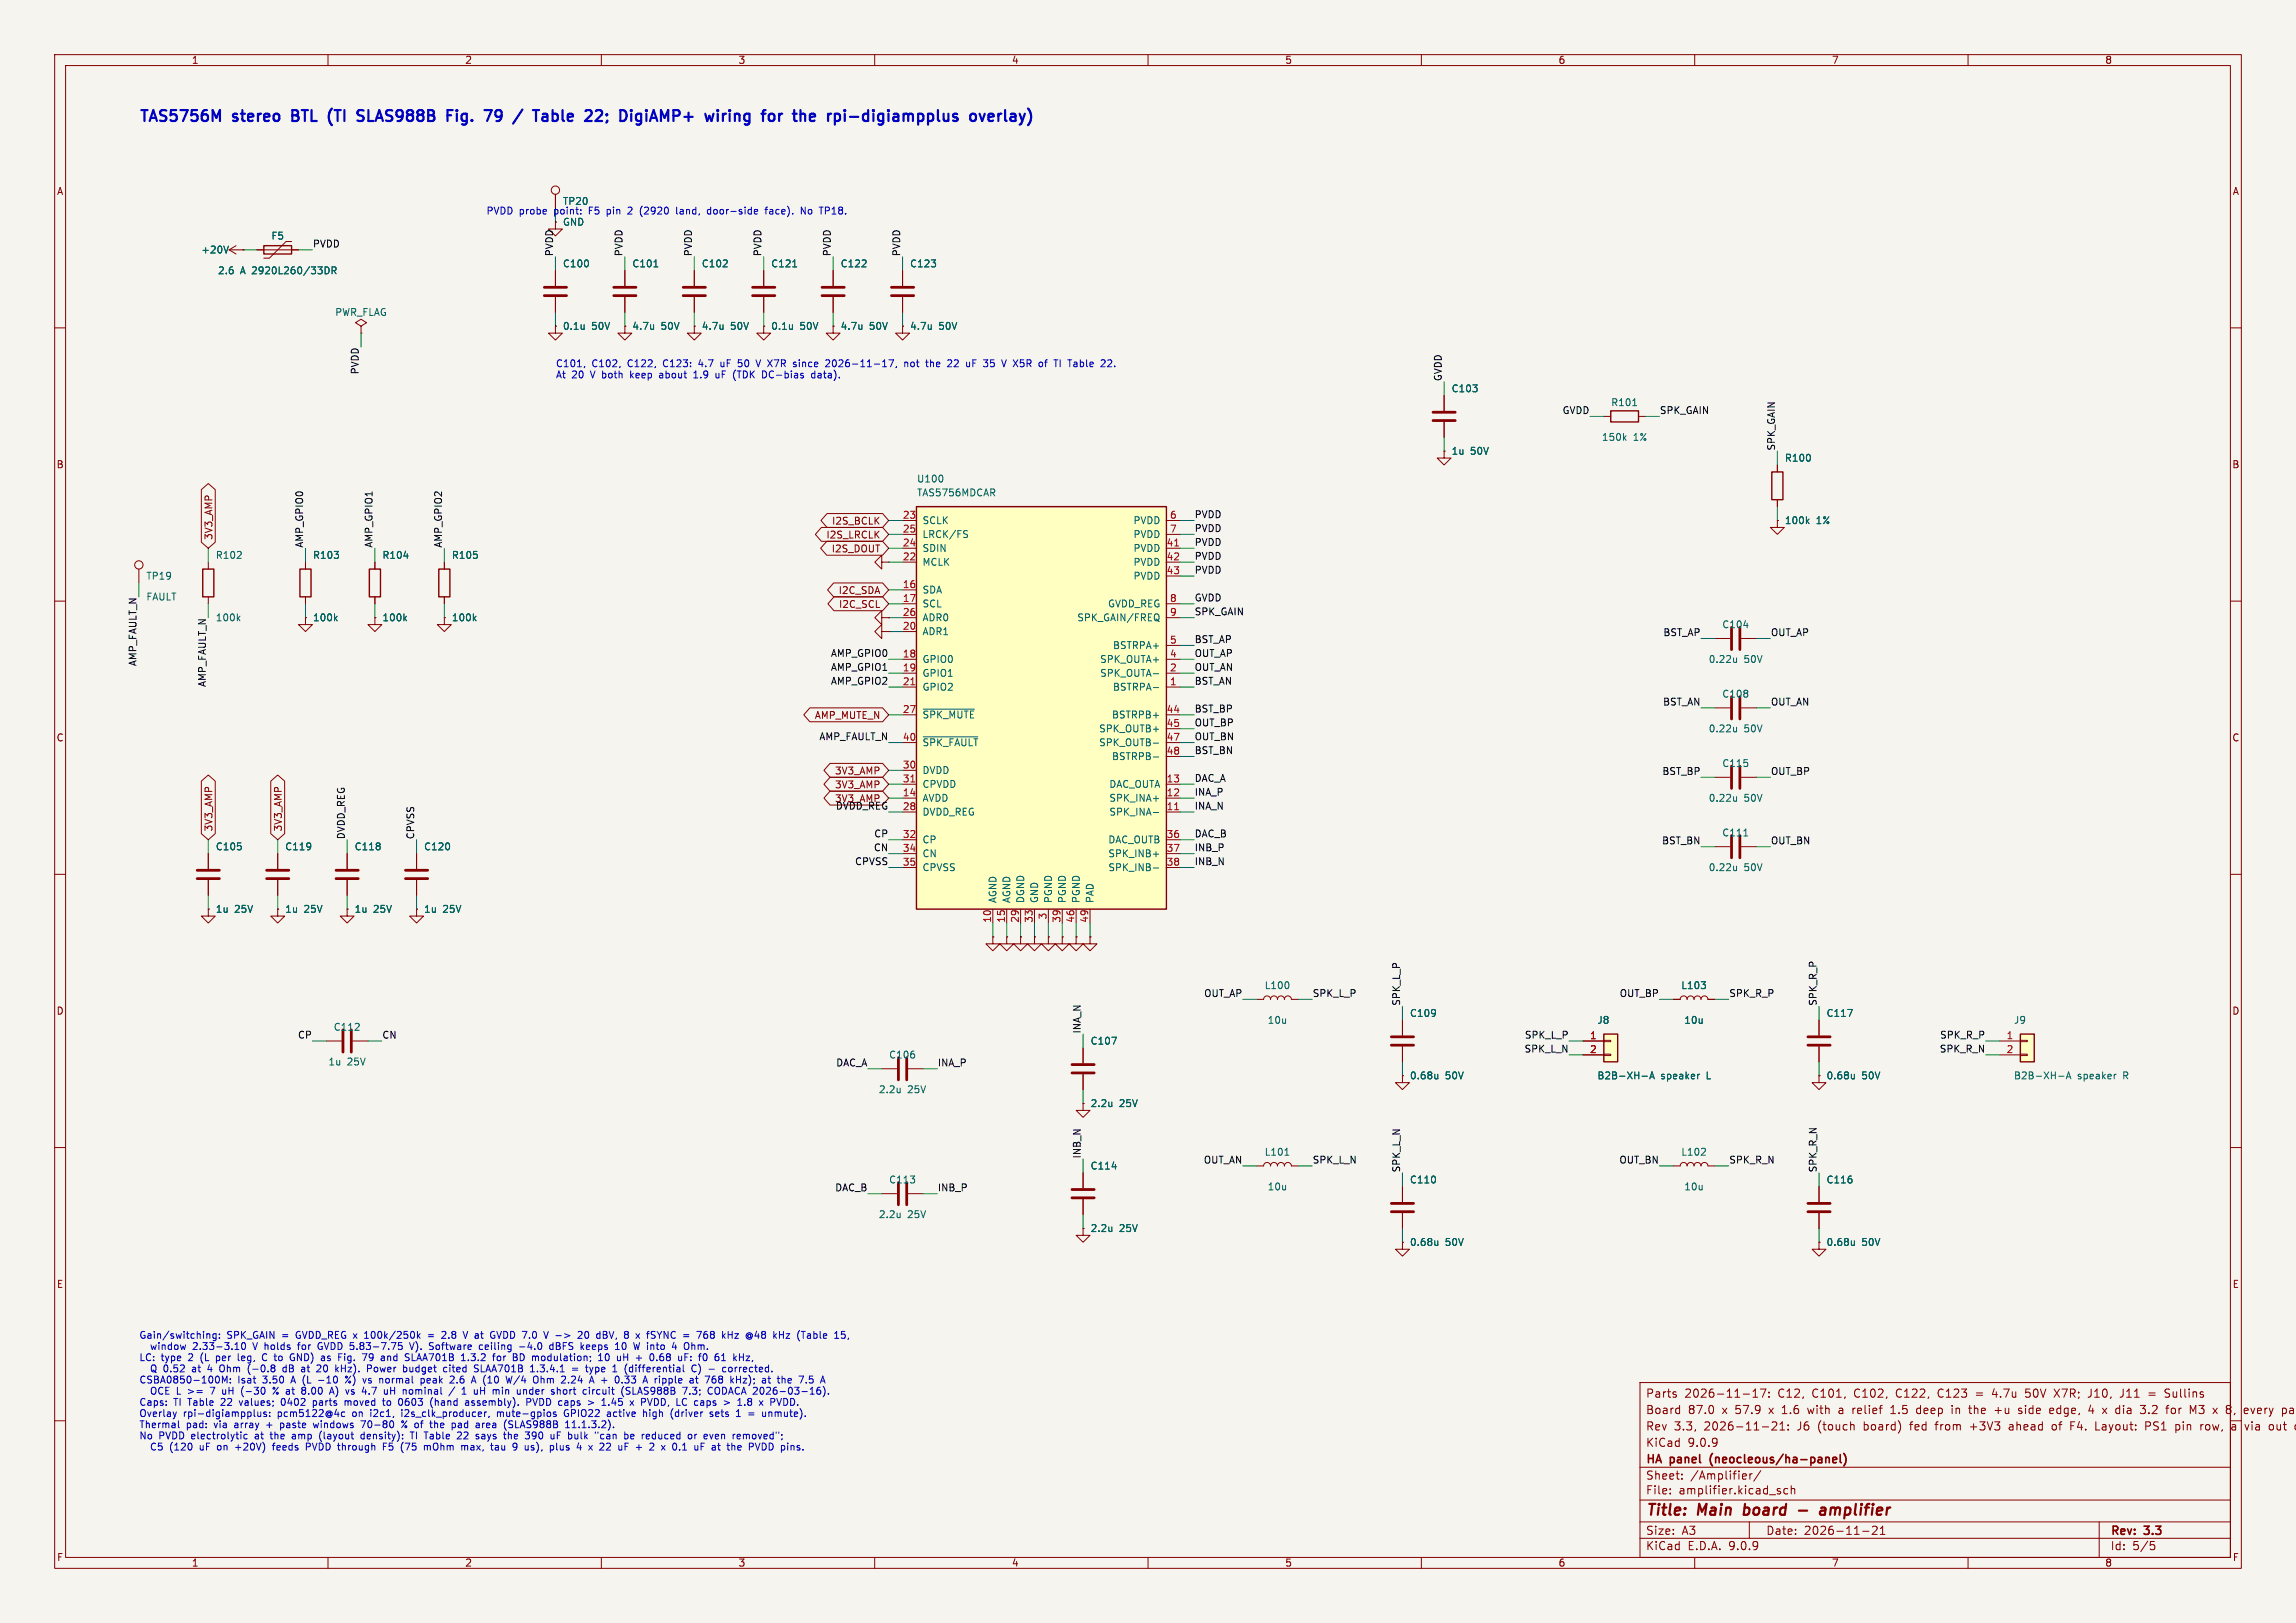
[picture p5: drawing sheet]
<svg xmlns="http://www.w3.org/2000/svg" width="420mm" height="297mm" viewBox="0 0 420 297" stroke-linecap="round" stroke-linejoin="round" font-family="sans-serif">
<defs><g id="words">
<g font-size="2.8" fill="#0000c2">
<text x="25.4" y="23.3">TAS5756M</text>
<text x="42.8" y="23.3">stereo</text>
<text x="54.3" y="23.3">BTL</text>
<text x="61.8" y="23.3">(TI</text>
<text x="67.9" y="23.3">SLAS988B</text>
<text x="85.1" y="23.3">Fig.</text>
<text x="99" y="23.3">/</text>
<text x="103.4" y="23.3">Table</text>
<text x="113.6" y="23.3">22;</text>
<text x="120.7" y="23.3">DigiAMP+</text>
<text x="137.2" y="23.3">wiring</text>
<text x="148.4" y="23.3">for</text>
<text x="154.9" y="23.3">the</text>
<text x="161.9" y="23.3">rpi-digiampplus</text>
<text x="188.8" y="23.3">overlay)</text>
</g>
<g font-size="2.8" fill="#840000">
<text x="301" y="277.9">Title:</text>
<text x="310.6" y="277.9">Main</text>
<text x="319.8" y="277.9">board</text>
<text x="335.4" y="277.9">amplifier</text>
</g>
<g font-size="2.1" fill="#840000">
<text x="301" y="256">Parts</text>
<text x="308.1" y="256">2026-11-17:</text>
<text x="325.3" y="256">C12,</text>
<text x="331.7" y="256">C101,</text>
<text x="339.5" y="256">C102,</text>
<text x="347.3" y="256">C122,</text>
<text x="355.1" y="256">C123</text>
<text x="362.2" y="256">=</text>
<text x="365.3" y="256">4.7u</text>
<text x="371.5" y="256">50V</text>
<text x="377" y="256">X7R;</text>
<text x="383.4" y="256">J10,</text>
<text x="389.4" y="256">J11</text>
<text x="394.7" y="256">=</text>
<text x="397.8" y="256">Sullins</text>
<text x="301" y="262">Rev</text>
<text x="301" y="259">Board</text>
<text x="306.2" y="262">3.3,</text>
<text x="308.8" y="259">87.0</text>
<text x="311.8" y="262">2026-11-21:</text>
<text x="315.1" y="259">x</text>
<text x="317.6" y="259">57.9</text>
<text x="323.9" y="259">x</text>
<text x="326.4" y="259">1.6</text>
<text x="329" y="262">J6</text>
<text x="331.3" y="259">with</text>
<text x="332.8" y="262">(touch</text>
<text x="337.1" y="259">a</text>
<text x="339.7" y="259">relief</text>
<text x="341.3" y="262">board)</text>
<text x="346.9" y="259">1.5</text>
<text x="350" y="262">fed</text>
<text x="351.8" y="259">deep</text>
<text x="354.8" y="262">from</text>
<text x="358.4" y="259">in</text>
<text x="361.2" y="262">+3V3</text>
<text x="361.7" y="259">the</text>
<text x="366.5" y="259">+u</text>
<text x="368.5" y="262">ahead</text>
<text x="371" y="259">side</text>
<text x="376.6" y="262">of</text>
<text x="376.9" y="259">edge,</text>
<text x="380.1" y="262">F4.</text>
<text x="384.2" y="259">4</text>
<text x="384.8" y="262">Layout:</text>
<text x="386.9" y="259">x</text>
<text x="389.5" y="259">dia</text>
<text x="394.1" y="262">PS1</text>
<text x="394.2" y="259">3.2</text>
<text x="399.1" y="259">for</text>
<text x="399.8" y="262">pin</text>
<text x="403.5" y="259">M3</text>
<text x="404.5" y="262">row,</text>
<text x="407.9" y="259">x</text>
<text x="410.4" y="262">a</text>
<text x="410.5" y="259">8,</text>
<text x="413" y="262">via</text>
<text x="413.9" y="259">every</text>
<text x="417.5" y="262">out</text>
<text x="301" y="268.2">HA</text>
<text x="301" y="265">KiCad</text>
<text x="305.6" y="268.2">panel</text>
<text x="308.7" y="265">9.0.9</text>
<text x="313.5" y="268.2">(neocleous/ha-panel)</text>
<text x="301" y="273.7">File:</text>
<text x="301" y="271">Sheet:</text>
<text x="307.1" y="273.7">amplifier.kicad_sch</text>
<text x="309.2" y="271">/Amplifier/</text>
<text x="301" y="281.1">Size:</text>
<text x="307.6" y="281.1">A3</text>
<text x="323" y="281.1">Date:</text>
<text x="330" y="281.1">2026-11-21</text>
<text x="386" y="281.3">Rev:</text>
<text x="392.4" y="281.3">3.3</text>
<text x="301" y="283.9">KiCad</text>
<text x="308.7" y="283.9">E.D.A.</text>
<text x="316.3" y="283.9">9.0.9</text>
<text x="386" y="283.9">Id:</text>
<text x="390.1" y="283.9">5/5</text>
</g>
<g font-size="1.8" fill="#840000">
<text x="35" y="11.9">1</text>
<text x="85" y="11.9">2</text>
<text x="135" y="11.9">3</text>
<text x="185" y="11.9">4</text>
<text x="235" y="11.9">5</text>
<text x="285" y="11.9">6</text>
<text x="335" y="11.9">7</text>
<text x="385" y="11.9">8</text>
<text x="10.3" y="35.9">A</text>
<text x="408.3" y="35.9">A</text>
<text x="10.3" y="85.9">B</text>
<text x="408.2" y="85.9">B</text>
<text x="39.1" y="98.9" transform="rotate(-90 39.1 98.9)">3V3_AMP</text>
<text x="151.1" y="98.7">I2S_LRCLK</text>
<text x="152" y="101.3">I2S_DOUT</text>
<text x="152.1" y="96.2">I2S_BCLK</text>
<text x="153.3" y="108.9">I2C_SDA</text>
<text x="153.4" y="111.4">I2C_SCL</text>
<text x="149" y="131.8">AMP_MUTE_N</text>
<text x="10.3" y="135.9">C</text>
<text x="408.2" y="135.9">C</text>
<text x="152.6" y="141.9">3V3_AMP</text>
<text x="152.6" y="144.5">3V3_AMP</text>
<text x="39.1" y="152.2" transform="rotate(-90 39.1 152.2)">3V3_AMP</text>
<text x="51.8" y="152.2" transform="rotate(-90 51.8 152.2)">3V3_AMP</text>
<text x="10.3" y="185.9">D</text>
<text x="408.2" y="185.9">D</text>
<text x="10.3" y="235.9">E</text>
<text x="408.3" y="235.9">E</text>
<text x="10.3" y="285.9">F</text>
<text x="35" y="286.9">1</text>
<text x="85" y="286.9">2</text>
<text x="135" y="286.9">3</text>
<text x="185" y="286.9">4</text>
<text x="235" y="286.9">5</text>
<text x="285" y="286.9">6</text>
<text x="335" y="286.9">7</text>
<text x="385" y="286.9">8</text>
<text x="408.3" y="285.9">F</text>
</g>
<g font-size="1.8" fill="#0000c2">
<text x="88.9" y="39.6">PVDD probe</text>
<text x="101.5" y="39.6">point:</text>
<text x="108" y="39.6">F5</text>
<text x="111.5" y="39.6">pin</text>
<text x="115.6" y="39.6">2</text>
<text x="117.9" y="39.6">(2920</text>
<text x="124.8" y="39.6">land,</text>
<text x="130.7" y="39.6">door-side</text>
<text x="141.5" y="39.6">face).</text>
<text x="148.2" y="39.6">No</text>
<text x="151.9" y="39.6">TP18.</text>
<text x="101.6" y="67.5">C101,</text>
<text x="101.6" y="69.6">At</text>
<text x="104.6" y="69.6">20</text>
<text x="108.2" y="69.6">V both</text>
<text x="108.3" y="67.5">C102,</text>
<text x="114.9" y="67.5">C122,</text>
<text x="115.8" y="69.6">keep</text>
<text x="121.3" y="69.6">about</text>
<text x="121.6" y="67.5">C123:</text>
<text x="127.8" y="69.6">1.9</text>
<text x="128.3" y="67.5">4.7</text>
<text x="132" y="69.6">uF</text>
<text x="132.5" y="67.5">uF</text>
<text x="135.4" y="69.6">(TDK</text>
<text x="135.9" y="67.5">50</text>
<text x="139.5" y="67.5">V X7R</text>
<text x="140.9" y="69.6">DC-bias</text>
<text x="146.6" y="67.5">since</text>
<text x="150.1" y="69.6">data).</text>
<text x="152.7" y="67.5">2026-11-17,</text>
<text x="167.3" y="67.5">not</text>
<text x="171.5" y="67.5">the</text>
<text x="175.7" y="67.5">22</text>
<text x="179.3" y="67.5">uF</text>
<text x="182.7" y="67.5">35</text>
<text x="186.3" y="67.5">V X5R</text>
<text x="193.4" y="67.5">of</text>
<text x="196.4" y="67.5">TI Table</text>
<text x="25.4" y="245.3">Gain/switching:</text>
<text x="41.5" y="245.3">SPK_GAIN</text>
<text x="51.7" y="245.3">=</text>
<text x="54.4" y="245.3">GVDD_REG x</text>
<text x="67.4" y="245.3">100k/250k</text>
<text x="79.2" y="245.3">=</text>
<text x="81.9" y="245.3">2.8</text>
<text x="86.1" y="245.3">V at</text>
<text x="91.4" y="245.3">GVDD 7.0</text>
<text x="101.7" y="245.3">V -&gt;</text>
<text x="108.3" y="245.3">20</text>
<text x="111.8" y="245.3">dBV,</text>
<text x="117.1" y="245.3">8</text>
<text x="119.5" y="245.3">x</text>
<text x="121.7" y="245.3">fSYNC</text>
<text x="128.5" y="245.3">=</text>
<text x="131.2" y="245.3">768</text>
<text x="136" y="245.3">kHz</text>
<text x="140.6" y="245.3">@48</text>
<text x="145.8" y="245.3">kHz</text>
<text x="150.4" y="245.3">(Table</text>
<text x="25.4" y="249.4">LC:</text>
<text x="27.7" y="247.4">window</text>
<text x="27.7" y="251.5">Q 0.52</text>
<text x="29.5" y="249.4">type</text>
<text x="34.6" y="249.4">2</text>
<text x="35.6" y="247.4">2.33-3.10</text>
<text x="35.6" y="251.5">at</text>
<text x="37" y="249.4">(L</text>
<text x="38.7" y="251.5">4</text>
<text x="40" y="249.4">per</text>
<text x="41.1" y="251.5">Ohm</text>
<text x="44.2" y="249.4">leg,</text>
<text x="46.4" y="251.5">(-0.8</text>
<text x="46.8" y="247.4">V holds</text>
<text x="48.9" y="249.4">C to</text>
<text x="53" y="251.5">dB</text>
<text x="54.4" y="249.4">GND)</text>
<text x="55.4" y="247.4">for</text>
<text x="56.6" y="251.5">at</text>
<text x="59.2" y="247.4">GVDD 5.83-7.75</text>
<text x="59.7" y="251.5">20</text>
<text x="60.2" y="249.4">as</text>
<text x="63.3" y="251.5">kHz).</text>
<text x="63.6" y="249.4">Fig.</text>
<text x="68.2" y="249.4">79</text>
<text x="69.3" y="251.5">Power</text>
<text x="71.8" y="249.4">and</text>
<text x="76.1" y="251.5">budget</text>
<text x="76.4" y="249.4">SLAA701B</text>
<text x="76.5" y="247.4">V).</text>
<text x="80.2" y="247.4">Software</text>
<text x="83.6" y="251.5">cited</text>
<text x="86.9" y="249.4">1.3.2</text>
<text x="89.5" y="251.5">SLAA701B</text>
<text x="89.6" y="247.4">ceiling</text>
<text x="92.9" y="249.4">for</text>
<text x="96.7" y="249.4">BD</text>
<text x="97.1" y="247.4">-4.0</text>
<text x="100" y="251.5">1.3.4.1</text>
<text x="100.5" y="249.4">modulation;</text>
<text x="102.9" y="247.4">dBFS</text>
<text x="107.8" y="251.5">=</text>
<text x="108.7" y="247.4">keeps</text>
<text x="110.5" y="251.5">type</text>
<text x="112.8" y="249.4">10</text>
<text x="115.3" y="247.4">10</text>
<text x="115.6" y="251.5">1</text>
<text x="116.4" y="249.4">uH</text>
<text x="118" y="251.5">(differential</text>
<text x="118.9" y="247.4">W into</text>
<text x="120.1" y="249.4">+</text>
<text x="122.8" y="249.4">0.68</text>
<text x="126.3" y="247.4">4</text>
<text x="128.2" y="249.4">uF:</text>
<text x="128.7" y="247.4">Ohm.</text>
<text x="130.5" y="251.5">C)</text>
<text x="132.2" y="249.4">f0</text>
<text x="133.8" y="251.5">-</text>
<text x="135.3" y="249.4">61</text>
<text x="136.5" y="251.5">corrected.</text>
<text x="138.9" y="249.4">kHz,</text>
<text x="25.4" y="253.5">CSBA0850-100M:</text>
<text x="25.4" y="257.6">Caps:</text>
<text x="27.7" y="255.5">OCE L &gt;=</text>
<text x="31.8" y="257.6">TI Table</text>
<text x="39.2" y="255.5">7</text>
<text x="40.7" y="257.6">22</text>
<text x="41.6" y="255.5">uH</text>
<text x="43.5" y="253.5">Isat</text>
<text x="44.3" y="257.6">values;</text>
<text x="45.2" y="255.5">(-30</text>
<text x="48.2" y="253.5">3.50</text>
<text x="51.2" y="255.5">% at</text>
<text x="52.1" y="257.6">0402</text>
<text x="53.6" y="253.5">A (L</text>
<text x="56.9" y="255.5">8.00</text>
<text x="58.1" y="257.6">parts</text>
<text x="58.9" y="253.5">-10</text>
<text x="62.3" y="255.5">A)</text>
<text x="64.1" y="253.5">%)</text>
<text x="64.1" y="257.6">moved</text>
<text x="65.4" y="255.5">vs</text>
<text x="67.5" y="253.5">vs</text>
<text x="68.6" y="255.5">4.7</text>
<text x="70.7" y="253.5">normal</text>
<text x="71.4" y="257.6">to</text>
<text x="72.8" y="255.5">uH</text>
<text x="74.4" y="257.6">0603</text>
<text x="76.4" y="255.5">nominal</text>
<text x="78.5" y="253.5">peak</text>
<text x="80.4" y="257.6">(hand</text>
<text x="84" y="253.5">2.6</text>
<text x="85.1" y="255.5">/</text>
<text x="87" y="257.6">assembly).</text>
<text x="87.6" y="255.5">1</text>
<text x="88.2" y="253.5">A (10</text>
<text x="90" y="255.5">uH</text>
<text x="93.7" y="255.5">min</text>
<text x="94.9" y="253.5">W/4</text>
<text x="98.3" y="255.5">under</text>
<text x="98.4" y="257.6">PVDD caps</text>
<text x="100.1" y="253.5">Ohm</text>
<text x="104.8" y="255.5">short</text>
<text x="105.4" y="253.5">2.24</text>
<text x="110.1" y="257.6">&gt;</text>
<text x="110.8" y="255.5">circuit</text>
<text x="110.8" y="253.5">A +</text>
<text x="112.8" y="257.6">1.45</text>
<text x="115.8" y="253.5">0.33</text>
<text x="118" y="255.5">(SLAS988B</text>
<text x="118.2" y="257.6">x</text>
<text x="120.4" y="257.6">PVDD,</text>
<text x="121.2" y="253.5">A ripple</text>
<text x="127.1" y="257.6">LC caps</text>
<text x="129.5" y="255.5">7.3;</text>
<text x="130.1" y="253.5">at</text>
<text x="133.2" y="253.5">768</text>
<text x="134.3" y="255.5">CODACA 2026-03-16).</text>
<text x="136.1" y="257.6">&gt;</text>
<text x="138" y="253.5">kHz);</text>
<text x="138.9" y="257.6">1.8</text>
<text x="143.1" y="257.6">x</text>
<text x="144" y="253.5">at</text>
<text x="145.3" y="257.6">PVDD.</text>
<text x="147" y="253.5">the</text>
<text x="151.2" y="253.5">7.5</text>
<text x="25.4" y="259.6">Overlay</text>
<text x="25.4" y="261.7">Thermal</text>
<text x="25.4" y="263.7">No</text>
<text x="29.1" y="263.7">PVDD electrolytic</text>
<text x="33.5" y="259.6">rpi-digiampplus:</text>
<text x="34.1" y="261.7">pad:</text>
<text x="39.3" y="261.7">via</text>
<text x="43.2" y="261.7">array</text>
<text x="46.9" y="263.7">at</text>
<text x="49.2" y="261.7">+</text>
<text x="50" y="263.7">the</text>
<text x="50.9" y="259.6">pcm5122@4c</text>
<text x="51.9" y="261.7">paste</text>
<text x="54.1" y="263.7">amp</text>
<text x="58.2" y="261.7">windows</text>
<text x="59.3" y="263.7">(layout</text>
<text x="64.8" y="259.6">on</text>
<text x="67.1" y="263.7">density):</text>
<text x="67.2" y="261.7">70-80</text>
<text x="68.2" y="259.6">i2c1,</text>
<text x="74.1" y="259.6">i2s_clk_producer,</text>
<text x="74.7" y="261.7">% of</text>
<text x="76.4" y="263.7">TI Table</text>
<text x="80.4" y="261.7">the</text>
<text x="84.5" y="261.7">pad</text>
<text x="85.4" y="263.7">22</text>
<text x="89" y="263.7">says</text>
<text x="89.2" y="261.7">area</text>
<text x="91.8" y="259.6">mute-gpios</text>
<text x="94.3" y="263.7">the</text>
<text x="94.5" y="261.7">(SLAS988B</text>
<text x="98.4" y="263.7">390</text>
<text x="103.2" y="263.7">uF</text>
<text x="104.3" y="259.6">GPIO22</text>
<text x="106" y="261.7">11.1.3.2).</text>
<text x="106.6" y="263.7">bulk</text>
<text x="111.8" y="263.7">&quot;can</text>
<text x="112.4" y="259.6">active</text>
<text x="117.3" y="263.7">be</text>
<text x="119.2" y="259.6">high</text>
<text x="120.7" y="263.7">reduced</text>
<text x="124.4" y="259.6">(driver</text>
<text x="129.4" y="263.7">or</text>
<text x="131.8" y="259.6">sets</text>
<text x="132.5" y="263.7">even</text>
<text x="136.8" y="259.6">1</text>
<text x="138" y="263.7">removed&quot;;</text>
<text x="139.2" y="259.6">=</text>
<text x="141.9" y="259.6">unmute).</text>
<text x="27.7" y="265.8">C5</text>
<text x="31.4" y="265.8">(120</text>
<text x="37" y="265.8">uF</text>
<text x="40.4" y="265.8">on</text>
<text x="43.9" y="265.8">+20V)</text>
<text x="51" y="265.8">feeds</text>
<text x="57.3" y="265.8">PVDD through</text>
<text x="71.8" y="265.8">F5</text>
<text x="75.2" y="265.8">(75</text>
<text x="79.7" y="265.8">mOhm</text>
<text x="86.7" y="265.8">max,</text>
<text x="92.3" y="265.8">tau</text>
<text x="96.5" y="265.8">9</text>
<text x="98.9" y="265.8">us),</text>
<text x="103.7" y="265.8">plus</text>
<text x="108.9" y="265.8">4</text>
<text x="111.3" y="265.8">x</text>
<text x="113.5" y="265.8">22</text>
<text x="117.1" y="265.8">uF</text>
<text x="120.5" y="265.8">+</text>
<text x="123.2" y="265.8">2</text>
<text x="127.8" y="265.8">0.1</text>
<text x="132" y="265.8">uF</text>
<text x="135.4" y="265.8">at</text>
<text x="138.4" y="265.8">the</text>
<text x="142.6" y="265.8">PVDD pins.</text>
</g>
<g font-size="1.8" fill="#006464">
<text x="102.9" y="41.5">GND</text>
<text x="102.9" y="37.7">TP20</text>
<text x="36.7" y="46.6">+20V</text>
<text x="49.5" y="44">F5</text>
<text x="39.8" y="50.4">2.6</text>
<text x="44" y="50.4">A 2920L260/33DR</text>
<text x="102.9" y="49.1">C100</text>
<text x="115.6" y="49.1">C101</text>
<text x="128.3" y="49.1">C102</text>
<text x="141" y="49.1">C121</text>
<text x="153.7" y="49.1">C122</text>
<text x="166.4" y="49.1">C123</text>
<text x="61.2" y="58">PWR_FLAG</text>
<text x="102.9" y="60.6">0.1u</text>
<text x="108.2" y="60.6">50V</text>
<text x="115.6" y="60.6">4.7u</text>
<text x="120.9" y="60.6">50V</text>
<text x="128.3" y="60.6">4.7u</text>
<text x="133.6" y="60.6">50V</text>
<text x="141" y="60.6">0.1u</text>
<text x="146.3" y="60.6">50V</text>
<text x="153.7" y="60.6">4.7u</text>
<text x="159" y="60.6">50V</text>
<text x="166.4" y="60.6">4.7u</text>
<text x="171.7" y="60.6">50V</text>
<text x="265.4" y="72">C103</text>
<text x="294.6" y="74.5">R101</text>
<text x="265.4" y="83.4">1u</text>
<text x="269" y="83.4">50V</text>
<text x="292.9" y="80.9">150k</text>
<text x="298.8" y="80.9">1%</text>
<text x="167.6" y="88.5">U100</text>
<text x="326.4" y="84.7">R100</text>
<text x="167.6" y="91">TAS5756MDCAR</text>
<text x="168.7" y="96.1">SCLK</text>
<text x="168.7" y="98.7">LRCK/FS</text>
<text x="168.7" y="101.2">SDIN</text>
<text x="207.2" y="96.1">PVDD</text>
<text x="207.2" y="98.7">PVDD</text>
<text x="207.2" y="101.2">PVDD</text>
<text x="326.4" y="96.1">100k</text>
<text x="332.2" y="96.1">1%</text>
<text x="26.7" y="106.3">TP19</text>
<text x="39.4" y="102.5">R102</text>
<text x="57.2" y="102.5">R103</text>
<text x="69.9" y="102.5">R104</text>
<text x="82.6" y="102.5">R105</text>
<text x="168.7" y="103.7">MCLK</text>
<text x="207.2" y="103.7">PVDD</text>
<text x="207.2" y="106.3">PVDD</text>
<text x="26.7" y="110.1">FAULT</text>
<text x="39.4" y="113.9">100k</text>
<text x="57.2" y="113.9">100k</text>
<text x="69.9" y="113.9">100k</text>
<text x="82.6" y="113.9">100k</text>
<text x="168.7" y="108.8">SDA</text>
<text x="168.7" y="111.4">SCL</text>
<text x="168.7" y="113.9">ADR0</text>
<text x="197" y="113.9">SPK_GAIN/FREQ</text>
<text x="202.6" y="111.4">GVDD_REG</text>
<text x="168.7" y="116.4">ADR1</text>
<text x="203.5" y="119">BSTRPA+</text>
<text x="314.9" y="115.2">C104</text>
<text x="168.7" y="121.5">GPIO0</text>
<text x="168.7" y="124.1">GPIO1</text>
<text x="201.1" y="121.5">SPK_OUTA+</text>
<text x="201.1" y="124.1">SPK_OUTA-</text>
<text x="312.5" y="121.5">0.22u</text>
<text x="319" y="121.5">50V</text>
<text x="168.7" y="126.6">GPIO2</text>
<text x="168.7" y="131.7">~{SPK_MUTE}</text>
<text x="203.3" y="131.7">BSTRPB+</text>
<text x="203.5" y="126.6">BSTRPA-</text>
<text x="314.9" y="127.9">C108</text>
<text x="168.7" y="136.8">~{SPK_FAULT}</text>
<text x="201" y="134.2">SPK_OUTB+</text>
<text x="201" y="136.8">SPK_OUTB-</text>
<text x="312.5" y="134.2">0.22u</text>
<text x="319" y="134.2">50V</text>
<text x="168.7" y="141.8">DVDD</text>
<text x="203.3" y="139.3">BSTRPB-</text>
<text x="314.9" y="140.6">C115</text>
<text x="168.7" y="144.4">CPVDD</text>
<text x="168.7" y="146.9">AVDD</text>
<text x="168.7" y="149.5">DVDD_REG</text>
<text x="202.8" y="144.4">DAC_OUTA</text>
<text x="202.8" y="146.9">SPK_INA+</text>
<text x="202.8" y="149.5">SPK_INA-</text>
<text x="312.5" y="146.9">0.22u</text>
<text x="319" y="146.9">50V</text>
<text x="39.4" y="155.8">C105</text>
<text x="52.1" y="155.8">C119</text>
<text x="64.8" y="155.8">C118</text>
<text x="77.5" y="155.8">C120</text>
<text x="168.7" y="154.5">CP</text>
<text x="202.6" y="154.5">DAC_OUTB</text>
<text x="314.9" y="153.3">C111</text>
<text x="168.7" y="157.1">CN</text>
<text x="168.7" y="159.6">CPVSS</text>
<text x="202.6" y="157.1">SPK_INB+</text>
<text x="202.6" y="159.6">SPK_INB-</text>
<text x="312.5" y="159.6">0.22u</text>
<text x="319" y="159.6">50V</text>
<text x="39.4" y="167.2">1u</text>
<text x="42.9" y="167.2">25V</text>
<text x="52.1" y="167.2">1u</text>
<text x="55.6" y="167.2">25V</text>
<text x="64.8" y="167.2">1u</text>
<text x="68.3" y="167.2">25V</text>
<text x="77.5" y="167.2">1u</text>
<text x="81" y="167.2">25V</text>
<text x="182.5" y="165.4" transform="rotate(-90 182.5 165.4)">AGND</text>
<text x="185" y="165.4" transform="rotate(-90 185 165.4)">AGND</text>
<text x="187.6" y="165.4" transform="rotate(-90 187.6 165.4)">DGND</text>
<text x="190.1" y="165.4" transform="rotate(-90 190.1 165.4)">GND</text>
<text x="192.6" y="165.4" transform="rotate(-90 192.6 165.4)">PGND</text>
<text x="195.2" y="165.4" transform="rotate(-90 195.2 165.4)">PGND</text>
<text x="197.7" y="165.4" transform="rotate(-90 197.7 165.4)">PGND</text>
<text x="200.3" y="165.4" transform="rotate(-90 200.3 165.4)">PAD</text>
<text x="231.3" y="181.2">L100</text>
<text x="307.5" y="181.2">L103</text>
<text x="60.9" y="188.8">C112</text>
<text x="199.4" y="191.4">C107</text>
<text x="231.8" y="187.6">10u</text>
<text x="257.8" y="186.3">C109</text>
<text x="292.1" y="187.6">J8</text>
<text x="308" y="187.6">10u</text>
<text x="334" y="186.3">C117</text>
<text x="368.3" y="187.6">J9</text>
<text x="60" y="195.2">1u</text>
<text x="63.5" y="195.2">25V</text>
<text x="162.5" y="193.9">C106</text>
<text x="257.8" y="197.7">0.68u</text>
<text x="264.4" y="197.7">50V</text>
<text x="292.1" y="197.7">B2B-XH-A</text>
<text x="303.8" y="197.7">speaker</text>
<text x="312.3" y="197.7">L</text>
<text x="334" y="197.7">0.68u</text>
<text x="340.6" y="197.7">50V</text>
<text x="368.3" y="197.7">B2B-XH-A</text>
<text x="380" y="197.7">speaker</text>
<text x="388.5" y="197.7">R</text>
<text x="160.7" y="200.3">2.2u</text>
<text x="166" y="200.3">25V</text>
<text x="199.4" y="202.8">2.2u</text>
<text x="204.7" y="202.8">25V</text>
<text x="199.4" y="214.2">C114</text>
<text x="231.3" y="211.7">L101</text>
<text x="307.5" y="211.7">L102</text>
<text x="162.5" y="216.8">C113</text>
<text x="231.8" y="218">10u</text>
<text x="257.8" y="216.8">C110</text>
<text x="308" y="218">10u</text>
<text x="334" y="216.8">C116</text>
<text x="160.7" y="223.1">2.2u</text>
<text x="166" y="223.1">25V</text>
<text x="199.4" y="225.7">2.2u</text>
<text x="204.7" y="225.7">25V</text>
<text x="257.8" y="228.2">0.68u</text>
<text x="264.4" y="228.2">50V</text>
<text x="334" y="228.2">0.68u</text>
<text x="340.6" y="228.2">50V</text>
</g>
<g font-size="1.8" fill="#0f0f0f">
<text x="57.1" y="45.4">PVDD</text>
<text x="101.3" y="47" transform="rotate(-90 101.3 47)">PVDD</text>
<text x="114" y="47" transform="rotate(-90 114 47)">PVDD</text>
<text x="126.7" y="47" transform="rotate(-90 126.7 47)">PVDD</text>
<text x="139.4" y="47" transform="rotate(-90 139.4 47)">PVDD</text>
<text x="152.1" y="47" transform="rotate(-90 152.1 47)">PVDD</text>
<text x="164.8" y="47" transform="rotate(-90 164.8 47)">PVDD</text>
<text x="65.7" y="68.6" transform="rotate(-90 65.7 68.6)">PVDD</text>
<text x="263.8" y="69.8" transform="rotate(-90 263.8 69.8)">GVDD</text>
<text x="285.7" y="75.9">GVDD</text>
<text x="303.5" y="75.9">SPK_GAIN</text>
<text x="324.8" y="82.5" transform="rotate(-90 324.8 82.5)">SPK_GAIN</text>
<text x="218.4" y="94.9">PVDD</text>
<text x="55.5" y="100.3" transform="rotate(-90 55.5 100.3)">AMP_GPIO0</text>
<text x="68.2" y="100.3" transform="rotate(-90 68.2 100.3)">AMP_GPIO1</text>
<text x="80.9" y="100.3" transform="rotate(-90 80.9 100.3)">AMP_GPIO2</text>
<text x="218.4" y="100">PVDD</text>
<text x="218.4" y="97.4">PVDD</text>
<text x="218.4" y="105.1">PVDD</text>
<text x="218.4" y="102.5">PVDD</text>
<text x="218.4" y="110.1">GVDD</text>
<text x="218.4" y="112.7">SPK_GAIN</text>
<text x="218.4" y="117.8">BST_AP</text>
<text x="304.2" y="116.5">BST_AP</text>
<text x="323.8" y="116.5">OUT_AP</text>
<text x="25.1" y="122" transform="rotate(-90 25.1 122)">AMP_FAULT_N</text>
<text x="37.8" y="125.8" transform="rotate(-90 37.8 125.8)">AMP_FAULT_N</text>
<text x="151.9" y="125.4">AMP_GPIO2</text>
<text x="151.9" y="120.3">AMP_GPIO0</text>
<text x="151.9" y="122.8">AMP_GPIO1</text>
<text x="218.4" y="125.4">BST_AN</text>
<text x="218.4" y="122.8">OUT_AN</text>
<text x="218.4" y="120.3">OUT_AP</text>
<text x="218.4" y="130.5">BST_BP</text>
<text x="304.1" y="129.2">BST_AN</text>
<text x="323.8" y="129.2">OUT_AN</text>
<text x="149.8" y="135.5">AMP_FAULT_N</text>
<text x="218.4" y="135.5">OUT_BN</text>
<text x="218.4" y="133">OUT_BP</text>
<text x="218.4" y="143.2">DAC_A</text>
<text x="218.4" y="138.1">BST_BN</text>
<text x="304" y="141.9">BST_BP</text>
<text x="323.8" y="141.9">OUT_BP</text>
<text x="152.6" y="147">3V3_AMP</text>
<text x="152.8" y="148.2">DVDD_REG</text>
<text x="218.4" y="148.2">INA_N</text>
<text x="218.4" y="145.7">INA_P</text>
<text x="63.2" y="153.7" transform="rotate(-90 63.2 153.7)">DVDD_REG</text>
<text x="75.9" y="153.7" transform="rotate(-90 75.9 153.7)">CPVSS</text>
<text x="159.8" y="155.9">CN</text>
<text x="159.8" y="153.3">CP</text>
<text x="218.4" y="155.9">INB_P</text>
<text x="218.4" y="153.3">DAC_B</text>
<text x="303.9" y="154.6">BST_BN</text>
<text x="323.8" y="154.6">OUT_BN</text>
<text x="156.3" y="158.4">CPVSS</text>
<text x="218.4" y="158.4">INB_N</text>
<text x="220.2" y="182.5">OUT_AP</text>
<text x="240" y="182.5">SPK_L_P</text>
<text x="256.2" y="184.1" transform="rotate(-90 256.2 184.1)">SPK_L_P</text>
<text x="296.2" y="182.5">OUT_BP</text>
<text x="316.2" y="182.5">SPK_R_P</text>
<text x="332.4" y="184.1" transform="rotate(-90 332.4 184.1)">SPK_R_P</text>
<text x="54.4" y="190.2">CP</text>
<text x="69.8" y="190.2">CN</text>
<text x="197.8" y="189.2" transform="rotate(-90 197.8 189.2)">INA_N</text>
<text x="278.8" y="190.2">SPK_L_P</text>
<text x="354.8" y="190.2">SPK_R_P</text>
<text x="152.9" y="195.2">DAC_A</text>
<text x="171.4" y="195.2">INA_P</text>
<text x="278.8" y="192.7">SPK_L_N</text>
<text x="354.7" y="192.7">SPK_R_N</text>
<text x="197.8" y="212.1" transform="rotate(-90 197.8 212.1)">INB_N</text>
<text x="220.1" y="213">OUT_AN</text>
<text x="240" y="213">SPK_L_N</text>
<text x="256.2" y="214.6" transform="rotate(-90 256.2 214.6)">SPK_L_N</text>
<text x="296.1" y="213">OUT_BN</text>
<text x="316.2" y="213">SPK_R_N</text>
<text x="332.4" y="214.6" transform="rotate(-90 332.4 214.6)">SPK_R_N</text>
<text x="152.7" y="218.1">DAC_B</text>
<text x="171.4" y="218.1">INB_P</text>
</g>
<g font-size="1.8" fill="#a90000">
<text x="165.1" y="95">23</text>
<text x="213.9" y="95">6</text>
<text x="165.1" y="97.5">25</text>
<text x="165.1" y="100.1">24</text>
<text x="213.3" y="100.1">41</text>
<text x="213.9" y="97.5">7</text>
<text x="165.1" y="102.6">22</text>
<text x="165.1" y="107.7">16</text>
<text x="213.3" y="102.6">42</text>
<text x="213.3" y="105.2">43</text>
<text x="165.1" y="110.2">17</text>
<text x="165.1" y="112.8">26</text>
<text x="213.9" y="110.2">8</text>
<text x="213.9" y="112.8">9</text>
<text x="165.1" y="115.3">20</text>
<text x="213.9" y="117.9">5</text>
<text x="165.1" y="120.4">18</text>
<text x="165.1" y="122.9">19</text>
<text x="165.1" y="125.5">21</text>
<text x="213.9" y="120.4">4</text>
<text x="213.9" y="122.9">2</text>
<text x="213.9" y="125.5">1</text>
<text x="165.1" y="130.6">27</text>
<text x="213.3" y="130.6">44</text>
<text x="165.1" y="135.6">40</text>
<text x="213.3" y="133.1">45</text>
<text x="213.3" y="135.6">47</text>
<text x="165.1" y="140.7">30</text>
<text x="165.1" y="143.3">31</text>
<text x="213.3" y="138.2">48</text>
<text x="213.3" y="143.3">13</text>
<text x="165.1" y="145.8">14</text>
<text x="165.1" y="148.3">28</text>
<text x="213.3" y="145.8">12</text>
<text x="213.3" y="148.3">11</text>
<text x="165.1" y="153.4">32</text>
<text x="165.1" y="156">34</text>
<text x="213.3" y="153.4">36</text>
<text x="213.3" y="156">37</text>
<text x="165.1" y="158.5">35</text>
<text x="213.3" y="158.5">38</text>
<text x="181.4" y="169" transform="rotate(-90 181.4 169)">10</text>
<text x="183.9" y="169" transform="rotate(-90 183.9 169)">15</text>
<text x="186.4" y="169" transform="rotate(-90 186.4 169)">29</text>
<text x="189" y="169" transform="rotate(-90 189 169)">33</text>
<text x="191.5" y="168.3" transform="rotate(-90 191.5 168.3)">3</text>
<text x="194.1" y="169" transform="rotate(-90 194.1 169)">39</text>
<text x="196.6" y="169" transform="rotate(-90 196.6 169)">46</text>
<text x="199.1" y="169" transform="rotate(-90 199.1 169)">49</text>
<text x="290.8" y="190.2">1</text>
<text x="367" y="190.2">1</text>
<text x="290.8" y="192.8">2</text>
<text x="367" y="192.8">2</text>
</g>
</g></defs>
<path d="M0 0h420v297h-420z" fill="#f5f4ef" stroke="#f5f4ef" stroke-width=".18"/>
<g fill="none" stroke="#840000" stroke-width=".18">
<path d="M10 10h400v277h-400zM12 12h396v273h-396zM60 10v2M110 10v2M160 10v2M210 10v2M260 10v2M310 10v2M360 10v2M10 60h2M408 60h2M10 110h2"/>
<path d="M408 110h2M10 160h2M408 160h2M181.6 171.5v1.2h1.3l-1.3 1.3-1.3-1.3h1.3M181.6 171.5h.1M184.1 171.5v1.2h1.3l-1.3 1.3-1.2-1.3h1.2M184.1 171.5h.1M186.7 171.5v1.2h1.3l-1.3 1.3-1.3-1.3h1.3M186.7 171.5h.1M189.2 171.5v1.2h1.3l-1.3 1.3-1.2-1.3h1.2M189.2 171.5h.1M191.8 171.5v1.2h1.2l-1.2 1.3-1.3-1.3h1.3"/>
<path d="M191.8 171.5h.1M198.1 191.8v2.8M198.1 196.6v2.8M229.9 182.9h1.2a.64 .64 0 0 1 .7-.7 .64 .64 0 0 1 .6 .7 .64 .64 0 0 1 .6-.7 .64 .64 0 0 1 .7 .7 .64 .64 0 0 1 .6-.7 .64 .64 0 0 1 .6 .7 .64 .64 0 0 1 .7-.7 .64 .64 0 0 1 .6 .7h1.3M256.5 196.9v1.2h1.3l-1.3 1.3-1.2-1.3h1.2M256.5 196.9h.1M256.5 186.7v2.8M256.5 191.5v2.8M10 210h2M198.1 201.9v1.3h1.3l-1.3 1.3-1.3-1.3h1.3M198.1 201.9h.1M198.1 214.6v2.8"/>
<path d="M198.1 219.5v2.7M408 210h2M198.1 224.8v1.3h1.3l-1.3 1.2-1.3-1.2h1.3M198.1 224.8h.1M300 253h108v32h-108zM306.4 255.2l.3 .2-.3 .3M306.4 254.7l.2 .1M307.1 257.7l.1 .1M307.2 257.2v1.5M307.2 258.6l-.1 .1M318.9 255.1h1.1M320.7 255.7h.8"/>
<path d="M320.7 254.6l.4-.4v1.5M322 254.2h1l-.6 1.5M323.6 254.8v.1M323.6 255.5v.2M336.4 258.2v.4M338.9 257.7v1M339.2 257.7l-.3 .3M345.9 258.7h.8M345.9 257.6l.4-.4v1.5M351.2 257.7l-.5 .1-.1 .2 .1 .5 .5 .2M357.1 257.2v.1M357.1 257.7v1"/>
<path d="M360.1 257.7h.6M360.5 258.7h.2M364.8 254.1l-.4 1.1h1M364.9 258.1h1.2M365.5 257.5v1.2M369.4 258.2l.4 .1 .1 .2-.2 .2h-.3M369.4 257.7l.4 .1M370.5 255.5l.6 .2M371.3 254.2h-.7l-.1 .7 .6-.1M375.4 257.7l.3 .3-.8 .2M375.6 258.6l-.2 .1M375.7 254.2l1 1.5"/>
<path d="M376.3 257.8v.7M376.7 254.2l-1 1.5M382.1 258.2h.9M382.5 254.2v1.1l-.2 .3-.2 .1M382.8 257.7v1M388.4 254.2v1.1a.48 .48 0 0 1-.6 .4M393.1 258.5v.2M393.1 254.9h1.1M393.1 255.3h1.1M396.3 254.9l.4 .1 .2 .4-.3 .3h-.4M396.9 254.3l-.6-.1-.3 .3M397.7 257.7l.2 .3v.4l-.2 .3"/>
<path d="M402.2 258.5l.2 .2 .6-.1M402.2 257.2h1l-.5 .6h.3M407.3 257.3v.4M407.3 258v.5M413.4 257.7h-.2l-.3 .2 .1 .7 .4 .1M413.7 258l-.8 .2M10 260h2M300 278.5h108M300 274.5h108M300 268.5h108M305.5 273.2v.2M305.5 272.5v.1"/>
<path d="M307.7 270.5v.2M307.7 269.8v.1M313.9 263.3h.1a1.26 1.26 0 0 1-.1 1.2M314.1 263.8l-.2 .2M319.2 269.7l.2 .3-.7 .2M319.4 270.6l-.2 .1M320 278.5v3M320.1 269.7v1M320.5 269.7l-.3 .1-.1 .2M322.1 269.1l-1.3 1.9M324.2 260.3l.5-.1 .2 .1 .1 .3-.9 1.1h.9M325.3 272.9l.4 .1v.2l-.2 .2h-.3"/>
<path d="M325.3 272.4l.4 .1M325.6 261.7h.8M325.6 260.6l.4-.4v1.5M327 272.5l-.4-.1-.3 .3v.4l.1 .2h.6M327.1 261.5v.2M327.1 260.8v.1M327.7 272.5l.2-.1 .3 .1 .1 .9M327.7 271.9v1.5M343.3 279.4v.5l-.9 .9h1M343.9 279.7l.5-.4v1.5M353.9 260.7h.6M360.4 261.1h1.2"/>
<path d="M368 260.7l-.4 .1M368.1 261.1h-.4a.29 .29 0 0 0-.2 .3 .29 .29 0 0 0 .2 .3h.4M376 260.8l-.3-.1-.3 .3v.4l.1 .2h.5M378.8 260.2h.7M378.8 260.9h.5M383.4 261.7h.7M384 278.5v6.5M392.5 261l.7-.1 .2-.2-.1-.4-.2-.1h-.6v1.5M398.2 260.7h.2l.3 .3v.5l-.5 .2M403.9 260.7l-.3 .1-.2 .2 .1 .5 .4 .2M408 260h2M416.5 260.7v.8l.1 .1 .3 .1"/>
<path d="M60 285v2M110 285v2M160 285v2M210 285v2M260 285v2M300 281.5h108M310 285v2M340.7 280.2h1.2M343.9 280.8h.9M360 285v2M393.4 282.1h.7M393.5 282.7h.4l.3 .2-.2 .6-.5 .1"/>
</g>
<path d="M319 277.1l.1 .1M319.2 275.2l-.2 2M329 276.4h1.6M333.1 276l.2-.1 .6 .1-.1 1.2M333.9 276.3l-.7 .1a.4 .4 0 0 0-.3 .4 .4 .4 0 0 0 .2 .4l.7-.1" fill="none" stroke="#840000" stroke-width=".4"/>
<path d="M335.3 267.2l.7-.2-.1-.2-.4-.1-.2 .2v.7h.6M336.6 266.2v1.3l.2 .2M337.3 266a1.72 1.72 0 0 1 0 2.3" fill="none" stroke="#840000" stroke-width=".3"/>
<path d="M235.7 179.9v.8M203.4 189.8h.8l-.5 1.3M263 196.6v.8M263 197.3l-.4 .1M203.4 201.7v.8M203.4 202.4h-.1M203.4 213.5h.8M203.4 224.5v.9M203.4 225.2l-.1 .1" fill="none" stroke="#006464" stroke-width=".18"/>
<path d="M196.1 194.8h4.1M196.1 196.3h4.1M254.5 189.7h4.1M254.5 191.3h4.1M196.1 217.7h4.1M196.1 219.2h4.1" fill="none" stroke="#840000" stroke-width=".51"/>
<path d="M167.6 92.7h45.8v73.7h-45.8z" fill="#ffffc2"/>
<path d="M167.6 92.7h45.8v73.7h-45.8z" fill="none" stroke="#840000" stroke-width=".25"/>
<g fill="none" stroke="#840000" stroke-width=".18">
<path d="M165.1 95.3h2.5M165.1 97.8h2.5M213.4 95.3h2.5M213.4 97.8h2.5M161.3 102.9v-1.3l-1.3 1.3 1.3 1.2v-1.2h1.3M162.6 102.9h.1M165.1 100.3h2.5M165.1 102.9h2.5M165.1 108h2.5M165.1 110.5h2.5M165.1 113h2.5M165.1 115.6h2.5"/>
<path d="M213.4 100.3h2.5M213.4 102.9h2.5M213.4 110.5h2.5M213.4 113h2.5M213.4 105.4h2.5M213.4 118.1h2.5M165.1 120.7h2.5M165.1 123.2h2.5M165.1 125.7h2.5M165.1 130.8h2.5M165.1 135.9h2.5M213.4 120.7h2.5"/>
<path d="M213.4 123.2h2.5M213.4 125.7h2.5M213.4 130.8h2.5M213.4 135.9h2.5M213.4 133.4h2.5M213.4 138.4h2.5M165.1 141h2.5M165.1 143.5h2.5M165.1 146.1h2.5M165.1 148.6h2.5M165.1 153.7h2.5M165.1 156.2h2.5"/>
<path d="M165.1 158.8h2.5M213.4 143.5h2.5M213.4 146.1h2.5M213.4 148.6h2.5M213.4 153.7h2.5M213.4 156.2h2.5M213.4 158.8h2.5M313.7 142.2h2.8M313.7 154.9h2.8M318.5 142.2h2.8M318.5 154.9h2.8M181.6 166.4v2.5"/>
<path d="M184.1 166.4v2.5M186.7 166.4v2.5M189.2 166.4v2.5M191.8 166.4v2.5M194.3 166.4v2.5M196.8 166.4v2.5M199.4 166.4v2.5M229.9 213.4h1.2a.64 .64 0 0 1 .7-.7 .64 .64 0 0 1 .6 .7 .64 .64 0 0 1 .6-.7 .64 .64 0 0 1 .7 .7 .64 .64 0 0 1 .6-.7 .64 .64 0 0 1 .6 .7 .64 .64 0 0 1 .7-.7 .64 .64 0 0 1 .6 .7h1.3M256.5 217.2v2.8M256.5 227.3v1.3h1.3l-1.3 1.3-1.2-1.3h1.2M256.5 227.3h.1M256.5 222v2.8"/>
</g>
<g fill="none" stroke="#006464" stroke-width=".18">
<path d="M172.4 87.2v.8M176.5 97.7l.4 .1 .1 .3-.3 .3h-.3M176.5 97.1l.5 .1M211.6 113.4l.5 .3M211.7 112.3l.1 .1a.81 .81 0 0 1-.1 1.2M168.9 129.8h9.3M168.9 134.8h9.9M211 123.3h.9M211 125.8h.9M211 136h.9M211 138.5h.9M211 146.1h.9"/>
<path d="M211 148.7h.9M211 156.3h.9M211 158.8h.9M317.7 145.8v.8M317.7 158.5v.8M317.7 146.5l-.4 .1M317.7 159.2l-.4 .1M319 153h.7M235 211.4h.8M263 227.1v.8M263 227.8l-.4 .1"/>
</g>
<path d="M214.9 99.9h.7M166.6 125.3h.7M166.6 143.1h.7M214.9 148.2h.7" fill="none" stroke="#a90000" stroke-width=".18"/>
<path d="M316.7 140.2v4.1M316.7 152.9v4.1M318.3 140.2v4.1M318.3 152.9v4.1M254.5 220.2h4.1M254.5 221.7h4.1" fill="none" stroke="#840000" stroke-width=".51"/>
<path d="M369.6 189.2h2.5v5.1h-2.5z" fill="#ffffc2"/>
<path d="M294.6 75.2h5.1v2h-5.1zM324.1 86.4h2v5h-2zM37.1 104.1h2v5.1h-2zM54.9 104.1h2v5.1h-2zM67.6 104.1h2v5.1h-2zM80.3 104.1h2v5.1h-2zM369.6 189.2h2.5v5.1h-2.5z" fill="none" stroke="#840000" stroke-width=".25"/>
<g fill="none" stroke="#840000" stroke-width=".18">
<path d="M114.3 59.7v1.3h1.3l-1.3 1.2-1.3-1.2h1.3M114.3 59.7h.1M127 59.7v1.3h1.3l-1.3 1.2-1.3-1.2h1.3M127 59.7h.1M139.7 59.7v1.3h1.3l-1.3 1.2-1.3-1.2h1.3M139.7 59.7h.1M165.1 59.7v1.3h1.3l-1.3 1.2-1.3-1.2h1.3M165.1 59.7h.1M264.2 72.4v2.8M264.2 77.2v2.8M293.4 76.2h1.2M299.7 76.2h1.3"/>
<path d="M264.2 82.6v1.2h1.2l-1.2 1.3-1.3-1.3h1.3M264.2 82.6h.1M325.1 95.3v1.2h1.3l-1.3 1.3-1.3-1.3h1.3M325.1 95.3h.1M325.1 85.1v1.3M325.1 91.4v1.3M25.4 104.1v2.6M38.1 102.9v1.2M38.1 109.2v1.3M55.9 113v1.3h1.2l-1.2 1.3-1.3-1.3h1.3M55.9 113h.1M55.9 102.9v1.2"/>
<path d="M55.9 109.2v1.3M68.6 113v1.3h1.2l-1.2 1.3-1.3-1.3h1.3M68.6 113h.1M68.6 102.9v1.2M68.6 109.2v1.3M81.3 113v1.3h1.2l-1.2 1.3-1.3-1.3h1.3M81.3 113h.1M81.3 102.9v1.2M81.3 109.2v1.3M161.3 115.6v-1.3l-1.3 1.3 1.3 1.2v-1.2h1.3M161.3 113v-1.2l-1.3 1.2 1.3 1.3v-1.3h1.3M162.6 115.6h.1"/>
<path d="M162.6 113h.1M365.8 190.5h3.8M365.8 193h3.8M369.6 190.4h1.2v.2h-1.2zM369.6 192.9h1.2v.3h-1.2z"/>
<circle cx="25.4" cy="103.4" r=".76"/>
</g>
<g fill="none" stroke="#006464" stroke-width=".18">
<path d="M297.5 79.7l-.5 .5M298.7 74.2h.7M297.1 80.1l.4 .5M330.6 95.3l.3 .5M330.9 95l-.5 .5M43.5 113.1l.4 .5M43.9 112.8l-.5 .4M61.3 113.1l.4 .5M61.7 112.8l-.5 .4M73.9 101.8h.8M74 113.1l.4 .5M74.4 112.8l-.5 .4"/>
<path d="M86.7 113.1l.4 .5M87.1 112.8l-.5 .4M376.6 196.9h.9M378 197.4l.4-1.2 .4 1.2M378.1 197.1h.6M387.1 196.6h-.2"/>
</g>
<path d="M262.1 75.4h4.1M262.1 77h4.1" fill="none" stroke="#840000" stroke-width=".51"/>
<path d="M293.4 189.2h2.5v5.1h-2.5z" fill="#ffffc2"/>
<path d="M48.3 45h5v1.5h-5zM293.4 189.2h2.5v5.1h-2.5z" fill="none" stroke="#840000" stroke-width=".25"/>
<g fill="none" stroke="#840000" stroke-width=".18">
<path d="M101.6 35.6v2.5M41.9 45.7h2.5M41.9 45.7l1.3 .8M43.2 45l-1.3 .7M44.4 45.7h.1M47 45.7h7.6M53.3 44.2h-1l-3 3h-1M66 59.7l1.1-.6-1.1-.7-1 .7 1 .6v1.3M101.6 59.7v1.3h1.3l-1.3 1.2-1.3-1.2h1.3M101.6 59.7h.1M101.6 40.6v1.3h1.3l-1.3 1.3-1.3-1.3h1.3M101.6 40.6h.1"/>
<path d="M101.6 49.5v2.8M101.6 54.4v2.8M114.3 59.7h.1M114.3 49.5v2.8M114.3 54.4v2.8M127 59.7h.1M127 49.5v2.8M127 54.4v2.8M139.7 59.7h.1M139.7 49.5v2.8M139.7 54.4v2.8M152.4 59.7v1.3h1.3l-1.3 1.2-1.3-1.2h1.3"/>
<path d="M152.4 59.7h.1M152.4 49.5v2.8M152.4 54.4v2.8M165.1 59.7h.1M165.1 49.5v2.8M165.1 54.4v2.8M66 61h.1M264.2 72.4v2.8M264.2 77.2v2.8M36.8 89.6l1.3-1.1 1.3 1.1v9.6l-1.3 1.1-1.3-1.1zM150.3 96.5h11.1l1.2 1.3-1.2 1.3h-11.1l-1.2-1.3zM151.2 99.1h10.2l1.2 1.2-1.2 1.3h-10.2l-1.1-1.3z"/>
<path d="M151.3 94h10.1l1.2 1.3-1.2 1.2h-10.1l-1.1-1.2zM264.2 82.6h.1M325.1 95.3h.1M325.1 85.1v1.3M325.1 91.4v1.3M55.9 113h.1M55.9 102.9v1.2M55.9 109.2v1.3M68.6 113h.1M68.6 102.9v1.2M68.6 109.2v1.3M81.3 113h.1"/>
<path d="M81.3 102.9v1.2M81.3 109.2v1.3M152.5 106.7h8.9l1.2 1.3-1.2 1.2h-8.9l-1.1-1.2zM152.6 109.2h8.8l1.2 1.3-1.2 1.3h-8.8l-1.2-1.3zM162.6 113h.1M162.6 115.6h.1M313.7 116.8h2.8M318.5 116.8h2.8M148.1 129.5h13.3l1.2 1.3-1.2 1.3h-13.3l-1.1-1.3zM151.8 139.7h9.6l1.2 1.3-1.2 1.2h-9.6l-1.1-1.2zM313.7 129.5h2.8M318.5 129.5h2.8"/>
<path d="M36.8 142.9l1.3-1.1 1.3 1.1v9.7l-1.3 1.1-1.3-1.1zM38.1 156.2v2.8M49.5 142.9l1.3-1.1 1.3 1.1v9.7l-1.3 1.1-1.3-1.1zM50.8 156.2v2.8M63.5 156.2v2.8M76.2 156.2v2.8M151.8 144.8h9.6l1.2 1.3-1.2 1.2h-9.6l-1.1-1.2zM151.8 142.2h9.6l1.2 1.3-1.2 1.3h-9.6l-1.1-1.3zM38.1 166.4v1.2h1.3l-1.3 1.3-1.3-1.3h1.3M38.1 166.4h.1M38.1 161v2.8M50.8 166.4v1.2h1.3l-1.3 1.3-1.3-1.3h1.3"/>
<path d="M50.8 166.4h.1M50.8 161v2.8M63.5 166.4v1.2h1.3l-1.3 1.3-1.3-1.3h1.3M63.5 166.4h.1M63.5 161v2.8M76.2 166.4v1.2h1.3l-1.3 1.3-1.3-1.3h1.3M76.2 166.4h.1M76.2 161v2.8M181.6 171.5h.1M184.1 171.5h.1M186.7 171.5h.1M189.2 171.5h.1"/>
<path d="M191.8 171.5h.1M194.3 171.5v1.2h1.3l-1.3 1.3-1.3-1.3h1.3M194.3 171.5h.1M196.8 171.5v1.2h1.3l-1.3 1.3-1.2-1.3h1.2M196.8 171.5h.1M199.4 171.5v1.2h1.3l-1.3 1.3-1.3-1.3h1.3M199.4 171.5h.1M59.7 190.5h2.8M64.5 190.5h2.8M161.3 195.6h2.8M166.1 195.6h2.8M198.1 191.8v2.8"/>
<path d="M198.1 196.6v2.8M256.5 196.9h.1M256.5 186.7v2.8M256.5 191.5v2.8M289.6 190.5h3.8M289.6 193h3.8M293.4 190.4h1.2v.2h-1.2zM293.4 192.9h1.2v.3h-1.2zM306.1 182.9h1.2a.64 .64 0 0 1 .7-.7 .64 .64 0 0 1 .6 .7 .64 .64 0 0 1 .6-.7 .64 .64 0 0 1 .7 .7 .64 .64 0 0 1 .6-.7 .64 .64 0 0 1 .6 .7 .64 .64 0 0 1 .7-.7 .64 .64 0 0 1 .6 .7h1.3M332.7 196.9v1.2h1.3l-1.3 1.3-1.2-1.3h1.2M332.7 196.9h.1M332.7 186.7v2.8"/>
<path d="M332.7 191.5v2.8M161.3 218.4h2.8M166.1 218.4h2.8M198.1 201.9h.1M198.1 214.6v2.8M198.1 219.5v2.7M256.5 217.2v2.8M306.1 213.4h1.2a.64 .64 0 0 1 .7-.7 .64 .64 0 0 1 .6 .7 .64 .64 0 0 1 .6-.7 .64 .64 0 0 1 .7 .7 .64 .64 0 0 1 .6-.7 .64 .64 0 0 1 .6 .7 .64 .64 0 0 1 .7-.7 .64 .64 0 0 1 .6 .7h1.3M332.7 217.2v2.8M198.1 224.8h.1M256.5 227.3h.1M256.5 222v2.8"/>
<path d="M332.7 227.3v1.3h1.3l-1.3 1.3-1.2-1.3h1.2M332.7 227.3h.1M332.7 222v2.8"/>
<circle cx="101.6" cy="34.8" r=".76"/>
</g>
<g fill="none" stroke="#006464" stroke-width=".18">
<path d="M41.8 45l-.4 1.3M59.5 48.8a.64 .64 0 0 1 .7 .7 .64 .64 0 0 1-.7 .6M60.7 49.5l.7-.1 .1-.1-.1-.3-.7-.2v1.3M61.1 49.5l.4 .6M106.9 59.4v.9M119.6 59.4v.9M119.6 48.8h.7M132.3 59.4v.9M145 59.4v.9M145 48.8h.7M157.7 59.4v.9M170.4 59.4v.9"/>
<path d="M106.9 60.1l-.1 .1M119.6 60.1l-.1 .1M132.3 60.1l-.1 .1M145 60.1l-.1 .1M157.7 60.1l-.1 .1M170.4 60.1l-.1 .1M330.6 95.3l.3 .5M330.9 95l-.5 .5M61.3 113.1l.4 .5M61.7 112.8l-.5 .4M73.9 101.8h.8M74 113.1l.4 .5"/>
<path d="M74.4 112.8l-.5 .4M86.7 113.1l.4 .5M87.1 112.8l-.5 .4M319 114.5h.8M317.7 120.4v.8M317.7 133.1v.8M317.7 121.1l-.4 .1M317.7 133.8l-.4 .1M311.2 179.6h.8l-.5 .5M164.6 199.1v.9M164.6 199.8v.1M203.4 189.8h.8l-.5 1.3"/>
<path d="M263 197.3l-.4 .1M263 196.6v.8M300.4 196.9h.9M301.8 197.4l.4-1.2 .4 1.2M301.9 197.1h.6M310.9 196.6h-.2M311.9 180.3v.5M338 184.7h.8l-.5 1.3M339.2 196.6v.8M339.2 197.3l-.4 .1M203.4 201.7v.8M203.4 202.4h-.1"/>
<path d="M203.4 213.5h.8M311.2 211.4h.8M311.9 210.3v.4M164.6 222v.8M164.6 222.7v.1M203.4 224.5v.9M203.4 225.2l-.1 .1M263 227.8l-.4 .1M263 227.1v.8M339.2 227.1v.8M339.2 227.8l-.4 .1"/>
</g>
<g fill="none" stroke="#840000" stroke-width=".51">
<path d="M99.6 52.6h4M99.6 54.1h4M112.3 52.6h4M112.3 54.1h4M125 52.6h4M125 54.1h4M137.7 52.6h4M137.7 54.1h4M150.4 52.6h4M150.4 54.1h4M163.1 52.6h4M163.1 54.1h4"/>
<path d="M316.7 114.8v4.1M318.3 114.8v4.1M316.7 127.5v4.1M318.3 127.5v4.1M36.1 159.3h4M48.8 159.3h4M61.5 159.3h4M74.2 159.3h4M36.1 160.8h4M48.8 160.8h4M61.5 160.8h4M74.2 160.8h4"/>
<path d="M62.7 188.5v4M64.3 188.5v4M164.3 193.5v4.1M165.9 193.5v4.1M330.7 189.7h4.1M330.7 191.3h4.1M164.3 216.4v4.1M165.9 216.4v4.1M330.7 220.2h4.1M330.7 221.7h4.1"/>
</g>
<g fill="none" stroke="#009600" stroke-width=".18">
<path d="M101.6 38.1v2.5M44.4 45.7h2.6M54.6 45.7h2.5M101.6 47v2.5M101.6 57.2v2.5M114.3 47v2.5M114.3 57.2v2.5M127 47v2.5M127 57.2v2.5M139.7 47v2.5M139.7 57.2v2.5M152.4 47v2.5"/>
<path d="M152.4 57.2v2.5M165.1 47v2.5M165.1 57.2v2.5M66 61v2.5M264.2 69.9v2.5M290.8 76.2h2.6M301 76.2h2.5M162.6 97.8h2.5M162.6 95.3h2.5M215.9 97.8h2.5M215.9 95.3h2.5M264.2 80v2.6"/>
<path d="M325.1 82.6v2.5M325.1 92.7v2.6M25.4 106.7v2.5M38.1 100.3v2.6M38.1 110.5v2.5M55.9 100.3v2.6M55.9 110.5v2.5M68.6 100.3v2.6M68.6 110.5v2.5M81.3 100.3v2.6M81.3 110.5v2.5M162.6 110.5h2.5"/>
<path d="M162.6 113h2.5M162.6 102.9h2.5M162.6 108h2.5M162.6 115.6h2.5M162.6 100.3h2.5M215.9 110.5h2.5M215.9 113h2.5M215.9 102.9h2.5M215.9 100.3h2.5M215.9 105.4h2.5M215.9 118.1h2.5M311.1 116.8h2.6"/>
<path d="M321.3 116.8h2.5M162.6 135.9h2.5M162.6 130.8h2.5M162.6 120.7h2.5M162.6 123.2h2.5M162.6 125.7h2.5M215.9 135.9h2.5M215.9 130.8h2.5M215.9 120.7h2.5M215.9 123.2h2.5M215.9 125.7h2.5M215.9 133.4h2.5"/>
<path d="M215.9 138.4h2.5M311.1 129.5h2.6M321.3 129.5h2.5M38.1 153.7v2.5M50.8 153.7v2.5M63.5 153.7v2.5M76.2 153.7v2.5M162.6 158.8h2.5M162.6 141h2.5M162.6 143.5h2.5M162.6 146.1h2.5M162.6 148.6h2.5"/>
<path d="M162.6 153.7h2.5M162.6 156.2h2.5M215.9 158.8h2.5M215.9 143.5h2.5M215.9 146.1h2.5M215.9 148.6h2.5M215.9 153.7h2.5M215.9 156.2h2.5M311.1 142.2h2.6M311.1 154.9h2.6M321.3 142.2h2.5M321.3 154.9h2.5"/>
<path d="M38.1 163.8v2.6M50.8 163.8v2.6M63.5 163.8v2.6M76.2 163.8v2.6M181.6 168.9v2.6M184.1 168.9v2.6M186.7 168.9v2.6M189.2 168.9v2.6M191.8 168.9v2.6M194.3 168.9v2.6M196.8 168.9v2.6M199.4 168.9v2.6"/>
<path d="M57.1 190.5h2.6M67.3 190.5h2.5M158.7 195.6h2.6M168.9 195.6h2.5M198.1 189.2v2.6M198.1 199.4v2.5M227.3 182.9h2.6M237.5 182.9h2.5M256.5 184.2v2.5M256.5 194.3v2.6M287 190.5h2.6M287 193h2.6"/>
<path d="M303.5 182.9h2.6M313.7 182.9h2.5M332.7 184.2v2.5M332.7 194.3v2.6M363.2 190.5h2.6M363.2 193h2.6M158.7 218.4h2.6M168.9 218.4h2.5M198.1 212.1v2.5M227.3 213.4h2.6M237.5 213.4h2.5M256.5 214.6v2.6"/>
<path d="M303.5 213.4h2.6M313.7 213.4h2.5M332.7 214.6v2.6M198.1 222.2v2.6M256.5 224.8v2.5M332.7 224.8v2.5"/>
</g>
<g fill="none" stroke="#0000c2" stroke-width=".18">
<path d="M106.2 39.1v.1M106.2 38.4v.1M115.1 37.9l-.2 .1M115.5 38.4l-.7 .8h.8M117.5 37.7a1.46 1.46 0 0 0 0 2M123.8 37.9v1.1l.2 .2M130 38.4l-.4-.1-.2 .3 .1 .5h.5M130 37.9v1.3M139.9 38.3h.5M140.4 37.9l-.3 .2v1.1M140.9 38.3l-.1 .1M140.9 38.7l-.1 .2 .1 .3"/>
<path d="M147.3 37.9v1.3l-.7-1.3v1.3M151 37.9h.5M151 38.6h.5M107 67.1l-.2 .2M120.8 68.3l-.1 .1M120.8 68.7l-.2 .2 .2 .3M126.9 69.2h.7M126.9 68.2l.4-.3v1.3M131 68.3v.8l.3 .1 .2-.2M131.9 66.3v.6l.2 .2M134.8 67.9h.8M135.1 65.8h.6"/>
<path d="M135.1 67.1h.4M135.5 66.3l-.4 .1M138.3 65.8l.4 1.3 .4-1.3M140.1 68.1l.1 .3-.1 .6M149.1 68.4l-.4-.1-.3 .3 .2 .5h.5M149.1 67.9v1.3M151.2 65.8l.5 .1 .1 .3-.8 .9h.8M162.6 65.8h.8l-.5 1.3M164 67.1l-.1 .2M165.5 66.3v.8M165.5 66.4l.2-.1h.3v.8M166.8 66.3l-.2 .2v.4l.2 .2"/>
<path d="M170.3 66.3h.4l.1 .8M175.2 65.9l-.4-.1-.2 .2M175.2 66.4l-.7 .7h.8M178 65.8h.6M178 66.4h.4M181.8 66.4v.6M185.3 65.8l.9 1.3M186.2 65.8l-.9 1.3M192.8 65.8h.7M195.3 65.8h.7M195.7 65.8v1.3M32.3 258.4l-.3 .8"/>
<path d="M32.6 260v1.1l.2 .2M37.8 244.2l.2-.1h.3l.1 .8M38.3 249.7l-.3 .9h.8M39.5 244.1h-.3l-.3 .2 .1 .6h.5M39.5 244.1v1l-.2 .2h-.3M40.1 252.1v.7M40.1 244.8v.1M40.1 244.1v.1M40.2 250.6a.43 .43 0 0 0 .5 .4M40.7 253.1v-1.3l.4 .9 .4-.9v1.3M40.7 254.3v.7l.4 .1M42.1 253v.1"/>
<path d="M42.1 252.3v.1M43 247h.7M43.6 247.7v1.1l.2 .2M44.2 245.9v.6l.3 .5 .4-.3v-.8M44.2 255.1l.3 .5M44.3 254l-.1 .2M45.4 250.7l.4 .8M45.5 250.1l-.1 .3M46.2 245.7l.5 1.3M46.5 258v1l.2 .2M47.2 258.4v.8h.3l.2-.1M47.7 258.4v.8"/>
<path d="M48.1 247.9l-.1 .4 .1 .4 .3 .3M48.3 258.4v.3l.4 .2 .1 .1-.2 .2h-.4M49.3 259.1v.1M49.3 258.4v.2M49.9 254l.2 .2 .2-.2M50.7 254.8l-.2 .2 .2 .1M50.9 253.9l-1 1.2M51.5 256.2l-.1 .5 .2 .4M52.4 250.3l-.4-.1-.3 .2 .2 .6h.5M52.4 249.8v1.2M53.6 248.5h.3M53.9 248.9l-.3 .1-.3-.1"/>
<path d="M54.6 245.9v1.1M55.9 254.5v.5M57.3 256.3v1.3M57.3 257.1l.4 .1M57.7 256.3l-.4 .1M57.9 251h.8M58.2 246a.58 .58 0 0 0 0 .7 .58 .58 0 0 0 .7 .2M58.3 252.6h.9M58.7 246.4h.2M60.4 254.8h.6M60.7 253.9l.4 1.2M61.7 254v.2"/>
<path d="M61.7 255.1l-.3 .5M62 247.7v1.3M62.5 249.8v1.2M62.5 250.4h.7M62.5 258.5v.6l.2 .1h.4M62.6 258.4h.5M63.1 248.2v.8M63.1 256.3v.9M64.1 251.8l-.9 1.3M64.4 254.7l.4 .2M64.8 255l-.2 .1h-.2M66.6 253.8l-.3 .9"/>
<path d="M66.7 244.9h.7M66.9 260l-.6 1.3M66.9 243.8l-.2 .2M67 252.2l-.3 .9M67.1 247.7l-.5 1.3M67.5 248v.3l.3 .2M67.7 249h.2M68 250l-.2 .4M68.9 250.2l-.3 .1-.2 .1 .1 .5 .4 .1M69.8 252.2l.2 .2v.7M69.9 256.3h.5M70.1 255.9v1.1l.3 .2"/>
<path d="M70.9 248.2v.8M71.3 248.2l-.4 .1M71.5 254.5h.7M72.2 253.9v1.2M73 246.2h.3l.3 .2-.1 .5-.5 .1M73.5 258v.1M73.5 258.4v.8M73.6 256.2v.5l-.3 .5M73.6 260l-.1 .2 .1 .2M74.4 260l-.9 1.3M74.9 245.7l.4 1.3 .5-1.3M75 250.2v.8h.3l.2-.1"/>
<path d="M75.4 247.7v1.3h.6M75.5 254.4v.6M75.5 250.2v.8M76.4 243.6v1.3M76.5 244.4l.3 .5M76.8 244.1l-.4 .4M77 252.2v1.3M77.6 252.4v.6l-.2 .1-.4-.1M78.4 244.2h.9M78.4 244.6h.9M78.8 257.1l.3 .6M78.9 256.1l-.1 .2"/>
<path d="M79.1 245.7h.2M79.2 246.5v.3M79.5 260v1.3M79.6 255.9v1.3M80 256.3l-.4 .2M81.4 243.7l-.4-.1-.2 .2M81.5 244.2l-.7 .7h.8M82.3 250.2v.8M82.7 250.2h.5M82.8 251.8l.3 .3-.1 .3-.7 .7h.8M82.9 249.8v1.1l.3 .1M83.2 253.8l-1.1 1.6"/>
<path d="M84.7 243.6l.4 1.3 .5-1.3M85.3 256.3h.3l.1 .2v.7M85.7 248.9v.1M85.7 257.1l-.4 .1M85.7 256.6l-.4 .1M86.2 248.9l.5 .1M86.3 257.1l.3 .1M86.6 256.3l-.3 .2v.2l.3 .1M86.6 251.8l.5 1.3M86.8 254.3v.8h.4M87.7 246.8l.2 .2 .4-.1M88 249.8v1.2h.6"/>
<path d="M88.3 246.2l-.4-.1-.2 .1M88.6 258.4v.8M88.7 258.5l-.1 .1M89.2 246.1h-.3l-.1 .2v.6l.4 .1M89.3 249.8l-.4 1.2M89.4 246.4l-.6 .1M89.5 259.2l-.1 .2M90.3 244.4h.2v.4l-.2 .1M90.3 243.6l.2 .1M90.9 243.6l.4 1.3M91 258.4v.8M91.5 248.3l.1 .5-.2 .2"/>
<path d="M92.1 248.2v.8M92.2 248.3l-.1 .1M93.1 254.5v.6M93.7 251.8l-.3 1.3M95 251.8l-1 1.6M95 246.5h1M95.5 247.7a.68 .68 0 0 1 .4 .7 .68 .68 0 0 1-.4 .6M96.4 255.9v1.3M97 256l.1 .2-.1 .3-.6 .1M97 255.1h.5M97 254.3h.5M97.5 255.9l.4 1.3 .4-1.3"/>
<path d="M97.5 253.9v1.2M98.8 250.9l.2 .1 .5-.1M99 251.8v1.3M99 252.4l.2-.2 .3 .1v.8M99.6 249.8l-.4 .5 .3 .1M100.7 246.9h.5M100.7 246.2h.5M101.2 245.7v1.3M101.2 258.6l.1 .1 .5 .3-.2 .2h-.4M101.8 245.7v1.3l.6-.1M101.8 246.3h.4M102.2 246.3l.2 .1"/>
<path d="M102.3 246.2l-.1 .1M103.2 258.5l.3 .7h.4M103.3 254.3h.3l.1 .2-.1 .5-.3 .1M103.8 258.7h.2M104.7 250.4h1M104.7 250.7h1M105 260v1.3M105.2 252.4l-.7 .7h.8M105.9 243.6l.5 .1 .1 .3-.8 .9h.8M107.3 249.8v1.1M107.7 244.1l-.3-.5a.68 .68 0 0 0-.5 .7 .68 .68 0 0 0 .5 .6l.3-.5M107.8 246.2l.1 .2-.6 .1"/>
<path d="M109.3 255.1h.4M109.3 254.3h.4M109.4 250.3l.2 .5-.3 .2M109.5 249h.7M110 252.6h1M110.5 255.9v1.3M110.7 248.2l.1 .6 .2 .2 .3-.1 .1-.7M110.8 243.6l.2 .3-.2 .3 .2 .2 .1 .3-.3 .2h-.5M111.1 259.2h.6M111.1 258.4h.5l.1 .8M111.7 258.7l-.6 .1M112.2 255.8l-.3 1h.8"/>
<path d="M114.3 251.8h.8l-.5 .5 .4 .1 .1 .4-.3 .3h-.3M114.4 251l.3 .5M114.5 250l-.1 .1M114.5 246.2l-.1 .6-.2 .2-.2-.1M115.2 250.3v.6M115.8 255.1h.6M116.3 244.1l.7 .8M116.6 255.1l.5-1.2 .4 1.2M116.8 254.8h.6M116.8 250.2h.4M116.9 250v1M117 244.1l-.7 .8"/>
<path d="M117.4 256.6h.4M117.5 250.2h.5M117.7 258.5l.2-.1h.3l.1 .8M117.7 258v1.2M117.8 255.9h-.4v1.3M118.3 244.1h.5M118.5 255.9l.4 1.3 .4-1.3M118.6 243.6h.2M119.5 248.8l-.2 .2-.2-.1M119.7 255.9v1.3h.3M119.8 252.2v.9M119.8 243.7l-.4-.1-.3 .3"/>
<path d="M119.9 252.4l-.1 .1M120.2 243.6l.4 .7 .5-.7M120.6 252.2v.9M121.9 248l.2 .3M122.1 248.3l-.1 .1-.1 .4 .1 .1 .4 .1M122.1 248.3h.3M122.9 259.5l.2 .2M123.7 258.4l-.2 .6 .2 .2h.3M125.2 245.9a.85 .85 0 0 0 .3 1.1l.3-.1M127.1 249.8l.2 .1M127.3 250.9l-.2 .1M127.5 243.6h.8l-.5 1.3"/>
<path d="M127.8 246.2h.4M128 250a1.48 1.48 0 0 1-.2 1.5M128.1 255.1l-.2 .2M129 251.8h.8l-.5 1.3M129.3 243.6l-.3 .1-.3 .5M129.7 250.6h1M129.9 258.7l.5 .3v.2h-.4M130 244.1v-.3l.4-.2 .3 .3-.3 .3M130.1 244.1l.1 .1M130.2 244.2h.2M130.2 244.2h-.1M130.4 244.2l.3 .2-.1 .4-.2 .1h-.3"/>
<path d="M130.9 258.6l.1 .6h.3M131 248.2h.3l.2 .3v.4l-.5 .1M131.5 258.7l-.6 .1M132.1 252.5v.5M132.8 254.2v.6M133.3 255.1l.4-1.2 .4 1.2M133.3 250.3l.2-.1 .4 .1M133.4 254.8h.6M134.4 248.5l.3 .5M134.4 244.1h.7l-.7 .8h.7M134.5 250.2v.8M134.7 248.2l-.5 .4"/>
<path d="M134.8 250.2l-.3 .1M135 257.2h.7M135.3 250.2v.8M135.3 255.9v1.3M135.6 250.2l-.3 .2M137.2 252a1.48 1.48 0 0 1-.2 1.6M137.7 248.9l-.1 .3M139.6 243.6h.2l.2 .3-.2 .3M139.6 244.2h.2M139.8 244.2l.2 .2v.3l-.1 .2h-.3M140.7 258.4h.4l.1 .8M142.1 255.9l.4 1.3 .4-1.3"/>
<path d="M142.2 252.2h.4M142.5 253.1h.1M143.1 251.8v1.3M143.4 255.9v1.3M143.4 252.2l-.3 .2M144.6 255.9v1.3h.3M146.1 251.8h.9M149.4 244.2v.6M150.1 253.1l.4-1.3 .4 1.3M150.2 252.7h.6M39.8 264.6v.5l.1 .2M43.1 264.9h1"/>
<path d="M44.7 262.6v.6l.2 .1h.3M49.8 264.5h.5M50 264.3v1.1M51.3 261.2l.1 .1M51.3 260.4v1.3M53.6 262.8l-.2 .2 .2 .3M56 264.1v1.3M56.6 264.7l-.6 .1M57.3 260.4l.3 .9 .2-.6M58.6 262.2a1.48 1.48 0 0 0 .2 1.6M66.6 262.5h-.3l-.3 .2 .1 .6h.5M70.1 264.1v1.3"/>
<path d="M71.2 265.2l.1 .2M74.1 264.1h.9l-.6 1.3M74.2 260.9l-.1 .2 .1 .2M75.4 262v1.3M78.2 264.6h.5v.8M83.9 262h.3M84.3 260.8h-.3l-.2 .2 .1 .2 .4 .1M84.3 262.6l-.7 .7h.8M85.4 264.5l.2 .2v.7M86.3 264.5l-.1 .1M86.3 264.9l-.2 .2 .2 .3M88.3 260.4v.9"/>
<path d="M88.3 260.5v.2M88.5 262.5h-.3M88.6 262.8h-.3l-.2 .2 .1 .3h.4M88.6 260.4l-.2 .1M89.9 264.1v1.1M91.2 264.8l-.4 .1M91.2 264.7v.7M91.2 265.3l-.4 .1M92.3 262v1.1M93 262v1.3M93.1 262.5h.4v.8M93.3 260.6l.4 .1 .1 .3-.3 .3h-.3"/>
<path d="M97.3 262.6l.3 .2h.3M97.9 263.2l-.4 .1M98.4 264.3v.2M98.4 265.3l-.3 .5M101.9 262v1.3M102.5 264.5v.8l.3 .1 .2-.2M103 264.5v.9M104.7 261.3h.7M104.9 260.2l-.2 .2M107.7 264.5l.7 .9M108.4 264.5l-.7 .9M109.7 265.4h.8"/>
<path d="M110.5 264.3l-.1 .3M111.4 262.8h-.3l-.1 .2v.3h.4M111.4 264.1l-.4 .1M115.5 262.5h.4l.1 .3-.6 .1M115.9 263.3h-.4M116.4 264.9h1M119.8 262.5h.1M119.9 262v1.3M119.9 263.3h-.1M124.9 265.4h.7M125.1 264.3l-.2 .2M125.2 264.1v1.3"/>
<path d="M127.1 264.5v.7l.2 .2M128.9 262.5v.8M129.4 262.8l-.6 .1M130.4 264.5l.4 .1v.8M130.8 264.8l-.4 .1M130.8 265.3l-.4 .1M131.3 264.5h.5M131.5 264.1v1.2M136.7 262.5l.4 .1v.7M137.1 264.1h.5M137.8 264.5l-.2 .3h-.5"/>
</g>
<g fill="none" stroke="#0000c2" stroke-width=".4">
<path d="M60.7 19.9l-.4 .5M188 19.9l.4 .5M25.9 20.1h1.1M26.4 20.1v2M27.4 22.1l.6-2 .7 2M30.4 20.2l-.7-.1-.3 .2M32.2 20.1h-.9l-.1 1M33 20.1h1.3l-.8 2M36 20.1h-.9l-.1 1M37.9 20.1h-.4l-.3 .2M38.9 22.1v-2l.7 1.5 .6-1.5v2M44.3 20.1v1.8"/>
<path d="M53.5 21.1h.6M54.4 20.3l-.3-.2h-.6v2h.7M55.2 20.1h1.1M55.8 20.1v2M57 20.1v2M60.6 22.8l.1 .1M61.2 20.1h1.1M61.8 20.1v2M63 20.1v2M65.8 21.1a.73 .73 0 0 1 .7 .5l-.2 .4-.6 .1M66.5 20.2l-.7-.1-.3 .2M67.4 20.1v2"/>
<path d="M68.7 22.1l.7-2 .6 2M71.8 20.2l-.8-.1-.3 .2M72.6 20.3l.3-.2h.4l.3 .2M74.5 20.3l.3-.2h.4l.3 .2M76.4 20.3l.3-.2h.4l.3 .2M79.3 20.3l-.3-.2h-.7v2M82.8 20.1h-.9v2M83.6 20.1v.2M83.6 20.8v1.3M83.6 20.1l-.1 .1 .1 .1M83.6 20.1l.1 .1-.1 .1M88.6 20.1h1.3l-.8 2"/>
<path d="M90.7 20.3l.3-.2h.4l.3 .2a1.32 1.32 0 0 1-.5 1.8h-.4M91.8 21l-.4 .4-.6-.1M95.6 20l-1.7 2.6M97.5 20.1h1.1M98 20.1v2M101.1 20.9l.6-.1 .3 .4v.6l-.1 .2-.2 .1-.6-.1M101.1 20.1v2M102.9 20.1v1.8M107.1 20.3l.3-.2h.5l.2 .2M109 20.3l.3-.2h.5l.2 .2M114.4 20.4l-.5-.3h-.4v2M115.5 20.1l-.1 .1 .1 .1"/>
<path d="M115.5 20.1l.1 .1-.1 .1M115.5 20.1v.2M118.2 20.1l-.1 .1 .1 .1M118.2 20.1l.1 .1-.1 .1M118.2 20.1v.2M118.9 22.1l.7-2 .6 2M119.1 21.6h.9M120.9 22.1v-2l.7 1.5 .6-1.5v2M124.2 20.3l-.3-.2h-.7v2M131.3 20.1l-.1 .1 .1 .1M131.3 20.1l.1 .1-.1 .1M131.3 20.1v.2"/>
<path d="M133.5 20.1l-.1 .1 .1 .1M133.5 20.1l.1 .1-.1 .1M133.5 20.1v.2M134.5 20.9l.2-.1 .5 .1 .1 1.2M136.2 22.7l.2 .1M136.3 20.9l-.2 .3v.6l.2 .2M140 20.1l-.3 .1-.1 .2M145.3 20.1v1.8M146.4 21a.5 .5 0 0 1 .9 .1v1M146.4 20.1v2M152.9 20.8h.4l.4 .4-.1 .8-.3 .1h-.4M154.5 20.1l-.1 .1 .1 .1"/>
<path d="M154.5 20.1l.1 .1-.1 .1M154.5 20.1v.2M158.8 20.1v2M159.8 20.1l-.1 .1 .1 .1M159.8 20.1l.1 .1-.1 .1M159.8 20.1v.2M160.7 22.7l.5 .1M161.4 20.8l-.6 .1-.2 .3 .1 .8 .3 .1h.4M162.5 20.1l-.1 .1 .1 .1M162.5 20.1l.1 .1-.1 .1M162.5 20.1v.2M171.6 20.1v1.8"/>
<path d="M183.9 20.1v1.8l.2 .2M184.9 20.9l.2-.1 .6 .1 .1 1.2M185.8 21.3l-.7 .1a.39 .39 0 0 0-.3 .4 .39 .39 0 0 0 .3 .3l.7-.1M186.5 20.8l.5 1.3M187 22.1l-.2 .5-.3 .2M187.5 20.8l-.5 1.3"/>
</g>
<use href="#words"/>
</svg>
